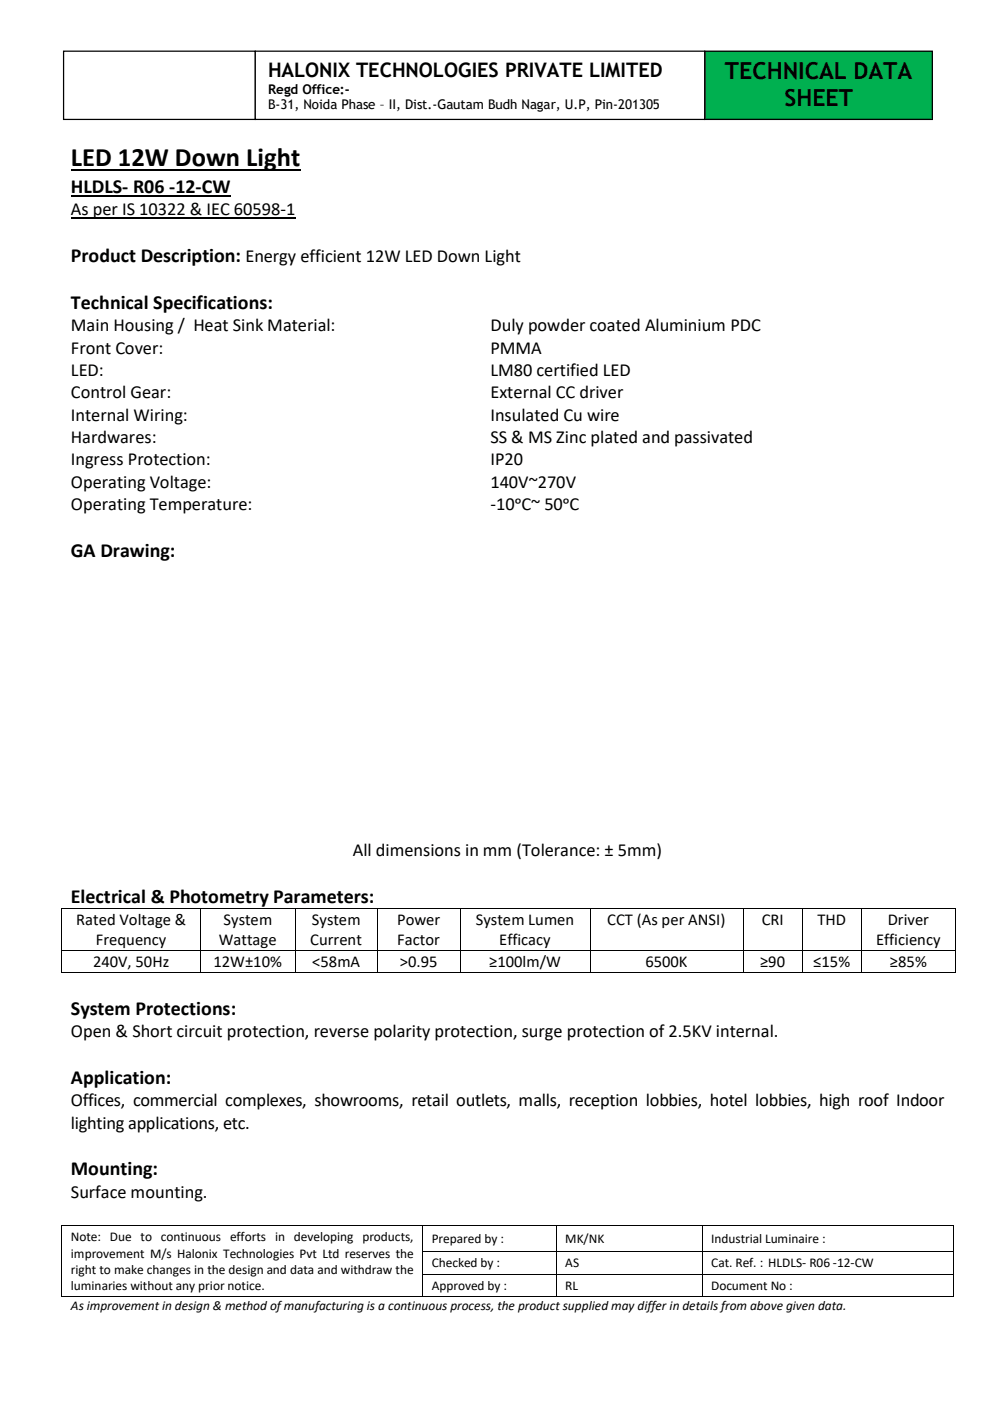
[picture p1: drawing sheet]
<svg xmlns="http://www.w3.org/2000/svg" width="210mm" height="297mm" viewBox="0 0 210 297" stroke-linecap="round" stroke-linejoin="round" font-family="sans-serif">
<defs><g id="words">
<text font-size="5.6" x="15" y="35.3">LED 12W Down Light</text>
<g font-size="5">
<text x="153.7" y="16.7">TECHNICAL DATA</text>
<text x="166.3" y="22.4">SHEET</text>
</g>
<g font-size="4.2">
<text x="56.8" y="16.3">HALONIX TECHNOLOGIES PRIVATE LIMITED</text>
<text x="15" y="40.9">HLDLS- R06 -12-CW</text>
<text x="15" y="55.5">Product Description: Energy efficient 12W LED Down Light</text>
<text x="15" y="65.4">Technical Specifications:</text>
<text x="15" y="118">GA Drawing:</text>
<text x="15" y="191.4">Electrical &amp; Photometry Parameters:</text>
<text x="15" y="215">System Protections:</text>
<text x="15" y="229.7">Application:</text>
<text x="15" y="249.1">Mounting:</text>
</g>
<g font-size="3.9">
<text x="15" y="45.6">As per IS 10322 &amp; IEC 60598-1</text>
<text x="15" y="70.2">Main Housing / Heat Sink Material:</text>
<text x="103.9" y="70.2">Duly powder coated Aluminium PDC</text>
<text x="15" y="74.9">Front Cover:</text>
<text x="103.9" y="74.9">PMMA</text>
<text x="15" y="79.7">LED:</text>
<text x="103.9" y="79.7">LM80 certified LED</text>
<text x="15" y="84.4">Control Gear:</text>
<text x="15" y="89.2">Internal Wiring:</text>
<text x="103.9" y="84.4">External CC driver</text>
<text x="103.9" y="89.2">Insulated Cu wire</text>
<text x="15" y="93.9">Hardwares:</text>
<text x="103.9" y="93.9">SS &amp; MS Zinc plated and passivated</text>
<text x="15" y="98.6">Ingress Protection:</text>
<text x="103.9" y="98.6">IP20</text>
<text x="15" y="103.4">Operating Voltage:</text>
<text x="103.9" y="103.4">140V~270V</text>
<text x="15" y="108.1">Operating Temperature:</text>
<text x="103.9" y="108.1">-10ᵒC~ 50ᵒC</text>
<text x="74.8" y="181.5">All dimensions in mm (Tolerance: ± 5mm)</text>
<text x="15" y="219.8">Open &amp; Short circuit protection, reverse polarity protection, surge protection of 2.5KV internal.</text>
<text x="15" y="234.5">Offices, commercial complexes, showrooms, retail outlets, malls, reception lobbies, hotel lobbies, high roof Indoor</text>
<text x="15" y="239.2">lighting applications, etc.</text>
<text x="15" y="253.9">Surface mounting.</text>
</g>
<g font-size="3.5">
<text x="16.2" y="196">Rated Voltage &amp;</text>
<text x="47.4" y="196">System</text>
<text x="66.1" y="196">System</text>
<text x="84.2" y="196">Power</text>
<text x="100.9" y="196">System Lumen</text>
<text x="128.7" y="196">CCT (As per ANSI)</text>
<text x="161.5" y="196">CRI</text>
<text x="173.3" y="196">THD</text>
<text x="188.2" y="196">Driver</text>
<text x="20.3" y="200.3">Frequency</text>
<text x="46.4" y="200.3">Wattage</text>
<text x="65.8" y="200.3">Current</text>
<text x="84.2" y="200.3">Factor</text>
<text x="105.8" y="200.3">Efficacy</text>
<text x="185.7" y="200.3">Efficiency</text>
<text x="19.7" y="205">240V, 50Hz</text>
<text x="45.3" y="205">12W±10%</text>
<text x="66.2" y="205">&lt;58mA</text>
<text x="84.8" y="205">&gt;0.95</text>
<text x="103.7" y="205">≥100lm/W</text>
<text x="136.8" y="205">6500K</text>
<text x="161.1" y="205">≥90</text>
<text x="172.4" y="205">≤15%</text>
<text x="188.6" y="205">≥85%</text>
</g>
<g font-size="2.8">
<text x="56.8" y="19.9">Regd Office:-</text>
<text x="56.8" y="23.2">B-31, Noida Phase – II, Dist.-Gautam Budh Nagar, U.P, Pin-201305</text>
<text x="15" y="263.1">Note: Due to continuous efforts in developing products,</text>
<text x="91.5" y="263.4">Prepared by :</text>
<text x="119.8" y="263.4">MK/NK</text>
<text x="150.7" y="263.4">Industrial Luminaire :</text>
<text x="15" y="266.6">improvement M/s Halonix Technologies Pvt Ltd reserves the</text>
<text x="15" y="270">right to make changes in the design and data and withdraw the</text>
<text x="91.5" y="268.6">Checked by :</text>
<text x="119.8" y="268.6">AS</text>
<text x="150.7" y="268.6">Cat. Ref. : HLDLS- R06 -12-CW</text>
<text x="15" y="273.4">luminaries without any prior notice.</text>
<text x="91.5" y="273.4">Approved by :</text>
<text x="119.8" y="273.4">RL</text>
<text x="150.7" y="273.4">Document No :</text>
<text x="15" y="277.6">As improvement in design &amp; method of manufacturing is a continuous process, the product supplied may differ in details from above given data.</text>
</g>
</g></defs>
<path d="M15 36.1h48.6" fill="none" stroke="#000" stroke-width=".38"/>
<path d="M15 41.5h33.8" fill="none" stroke="#000" stroke-width=".3"/>
<path d="M15 46.2h47.6" fill="none" stroke="#000" stroke-width=".25"/>
<g fill="#000">
<path d="M13 192.5h.2v.2h-.2z" fill-rule="evenodd"/>
<path d="M13 192.5h.2v.2h-.2z" fill-rule="evenodd"/>
<path d="M42.5 192.5h.1v.2h-.1z" fill-rule="evenodd"/>
<path d="M62.5 192.5h.2v.2h-.2z" fill-rule="evenodd"/>
<path d="M80 192.5h.2v.2h-.2z" fill-rule="evenodd"/>
<path d="M97.5 192.5h.1v.2h-.1z" fill-rule="evenodd"/>
<path d="M125 192.5h.2v.2h-.2z" fill-rule="evenodd"/>
<path d="M157.5 192.5h.2v.2h-.2z" fill-rule="evenodd"/>
<path d="M170 192.5h.2v.2h-.2z" fill-rule="evenodd"/>
<path d="M182.5 192.5h.2v.2h-.2z" fill-rule="evenodd"/>
<path d="M202.5 192.5h.2v.2h-.2z" fill-rule="evenodd"/>
<path d="M202.5 192.5h.2v.2h-.2z" fill-rule="evenodd"/>
<path d="M13 201.4h.2v.2h-.2z" fill-rule="evenodd"/>
<path d="M13 206.1h.2v.2h-.2z" fill-rule="evenodd"/>
<path d="M13 206.1h.2v.2h-.2z" fill-rule="evenodd"/>
<path d="M42.5 201.4h.1v.2h-.1z" fill-rule="evenodd"/>
<path d="M42.5 206.1h.1v.2h-.1z" fill-rule="evenodd"/>
<path d="M62.5 201.4h.2v.2h-.2z" fill-rule="evenodd"/>
<path d="M62.5 206.1h.2v.2h-.2z" fill-rule="evenodd"/>
<path d="M80 201.4h.2v.2h-.2z" fill-rule="evenodd"/>
<path d="M80 206.1h.2v.2h-.2z" fill-rule="evenodd"/>
<path d="M97.5 201.4h.1v.2h-.1z" fill-rule="evenodd"/>
<path d="M97.5 206.1h.1v.2h-.1z" fill-rule="evenodd"/>
<path d="M125 201.4h.2v.2h-.2z" fill-rule="evenodd"/>
<path d="M125 206.1h.2v.2h-.2z" fill-rule="evenodd"/>
<path d="M157.5 201.4h.2v.2h-.2z" fill-rule="evenodd"/>
<path d="M157.5 206.1h.2v.2h-.2z" fill-rule="evenodd"/>
<path d="M170 201.4h.2v.2h-.2z" fill-rule="evenodd"/>
<path d="M170 206.1h.2v.2h-.2z" fill-rule="evenodd"/>
<path d="M182.5 201.4h.2v.2h-.2z" fill-rule="evenodd"/>
<path d="M182.5 206.1h.2v.2h-.2z" fill-rule="evenodd"/>
<path d="M202.5 201.4h.2v.2h-.2z" fill-rule="evenodd"/>
<path d="M202.5 206.1h.2v.2h-.2z" fill-rule="evenodd"/>
<path d="M202.5 206.1h.2v.2h-.2z" fill-rule="evenodd"/>
<path d="M13 259.7h.2v.2h-.2z" fill-rule="evenodd"/>
<path d="M13 259.7h.2v.2h-.2z" fill-rule="evenodd"/>
<path d="M89.6 259.7h.1v.2h-.1z" fill-rule="evenodd"/>
<path d="M117.9 259.7h.2v.2h-.2z" fill-rule="evenodd"/>
<path d="M148.8 259.7h.1v.2h-.1z" fill-rule="evenodd"/>
<path d="M201.9 259.7h.2v.2h-.2z" fill-rule="evenodd"/>
<path d="M201.9 259.7h.2v.2h-.2z" fill-rule="evenodd"/>
<path d="M13 265.1h.2v.2h-.2z" fill-rule="evenodd"/>
<path d="M13 270h.2v.2h-.2z" fill-rule="evenodd"/>
<path d="M13 274.8h.2v.1h-.2z" fill-rule="evenodd"/>
<path d="M13 274.8h.2v.1h-.2z" fill-rule="evenodd"/>
<path d="M89.6 265.1h.1v.2h-.1z" fill-rule="evenodd"/>
<path d="M89.6 270h.1v.2h-.1z" fill-rule="evenodd"/>
<path d="M89.6 274.8h.1v.1h-.1z" fill-rule="evenodd"/>
<path d="M117.9 265.1h.2v.2h-.2z" fill-rule="evenodd"/>
<path d="M117.9 270h.2v.2h-.2z" fill-rule="evenodd"/>
<path d="M117.9 274.8h.2v.1h-.2z" fill-rule="evenodd"/>
<path d="M148.8 265.1h.1v.2h-.1z" fill-rule="evenodd"/>
<path d="M148.8 270h.1v.2h-.1z" fill-rule="evenodd"/>
<path d="M148.8 274.8h.1v.1h-.1z" fill-rule="evenodd"/>
<path d="M201.9 265.1h.2v.2h-.2z" fill-rule="evenodd"/>
<path d="M201.9 270h.2v.2h-.2z" fill-rule="evenodd"/>
<path d="M201.9 274.8h.2v.1h-.2z" fill-rule="evenodd"/>
<path d="M201.9 274.8h.2v.1h-.2z" fill-rule="evenodd"/>
</g>
<g fill="none" stroke="#000" stroke-width=".21">
<path d="M13.1 192.7v8.7M13.2 192.6h29.3M42.6 192.7v8.7M42.6 192.6h19.9M62.6 192.7v8.7M62.7 192.6h17.3M80.1 192.7v8.7M80.2 192.6h17.3M97.6 192.7v8.7M97.6 192.6h27.4M125.1 192.7v8.7M125.2 192.6h32.3"/>
<path d="M157.6 192.7v8.7M157.7 192.6h12.3M170.1 192.7v8.7M170.2 192.6h12.3M182.6 192.7v8.7M182.7 192.6h19.8M202.6 192.7v8.7M13.1 201.6v4.5M13.2 201.5h29.3M13.2 206.2h29.3M42.6 201.6v4.5M42.6 201.5h19.9"/>
<path d="M42.6 206.2h19.9M62.6 201.6v4.5M62.7 201.5h17.3M62.7 206.2h17.3M80.1 201.6v4.5M80.2 201.5h17.3M80.2 206.2h17.3M97.6 201.6v4.5M97.6 201.5h27.4M97.6 206.2h27.4M125.1 201.6v4.5M125.2 201.5h32.3"/>
<path d="M125.2 206.2h32.3M157.6 201.6v4.5M157.7 201.5h12.3M157.7 206.2h12.3M170.1 201.6v4.5M170.2 201.5h12.3M170.2 206.2h12.3M182.6 201.6v4.5M182.7 201.5h19.8M182.7 206.2h19.8M202.6 201.6v4.5M13.1 259.9v5.2"/>
<path d="M13.2 259.8h76.4M89.6 259.9v5.2M89.7 259.8h28.2M118 259.9v5.2M118.1 259.8h30.7M148.8 259.9v5.2M148.9 259.8h53M202 259.9v5.2M13.1 265.3v4.7M13.1 270.2v4.6M13.2 274.9h76.4M89.6 265.3v4.7"/>
<path d="M89.6 270.2v4.6M89.7 265.2h28.2M89.7 270.1h28.2M89.7 274.9h28.2M118 265.3v4.7M118 270.2v4.6M118.1 265.2h30.7M118.1 270.1h30.7M118.1 274.9h30.7M148.8 265.3v4.7M148.8 270.2v4.6M148.9 265.2h53"/>
<path d="M148.9 270.1h53M148.9 274.9h53M202 265.3v4.7M202 270.2v4.6"/>
</g>
<path d="M149.4 10.8h48.2v14.5h-48.2z" fill-rule="evenodd" fill="#00b050"/>
<path d="M149.4 10.8h48.2v14.5h-48.2z" fill="none" stroke="#000" stroke-width=".26"/>
<path d="M13.5 10.8h40.6v14.5h-40.6z" fill-rule="evenodd" fill="#fff"/>
<path d="M13.5 10.8h40.6v14.5h-40.6z" fill="none" stroke="#000" stroke-width=".26"/>
<path d="M54.1 10.8h95.3v14.5h-95.3z" fill-rule="evenodd" fill="#fff"/>
<path d="M54.1 10.8h95.3v14.5h-95.3z" fill="none" stroke="#000" stroke-width=".26"/>
<use href="#words"/>
</svg>
